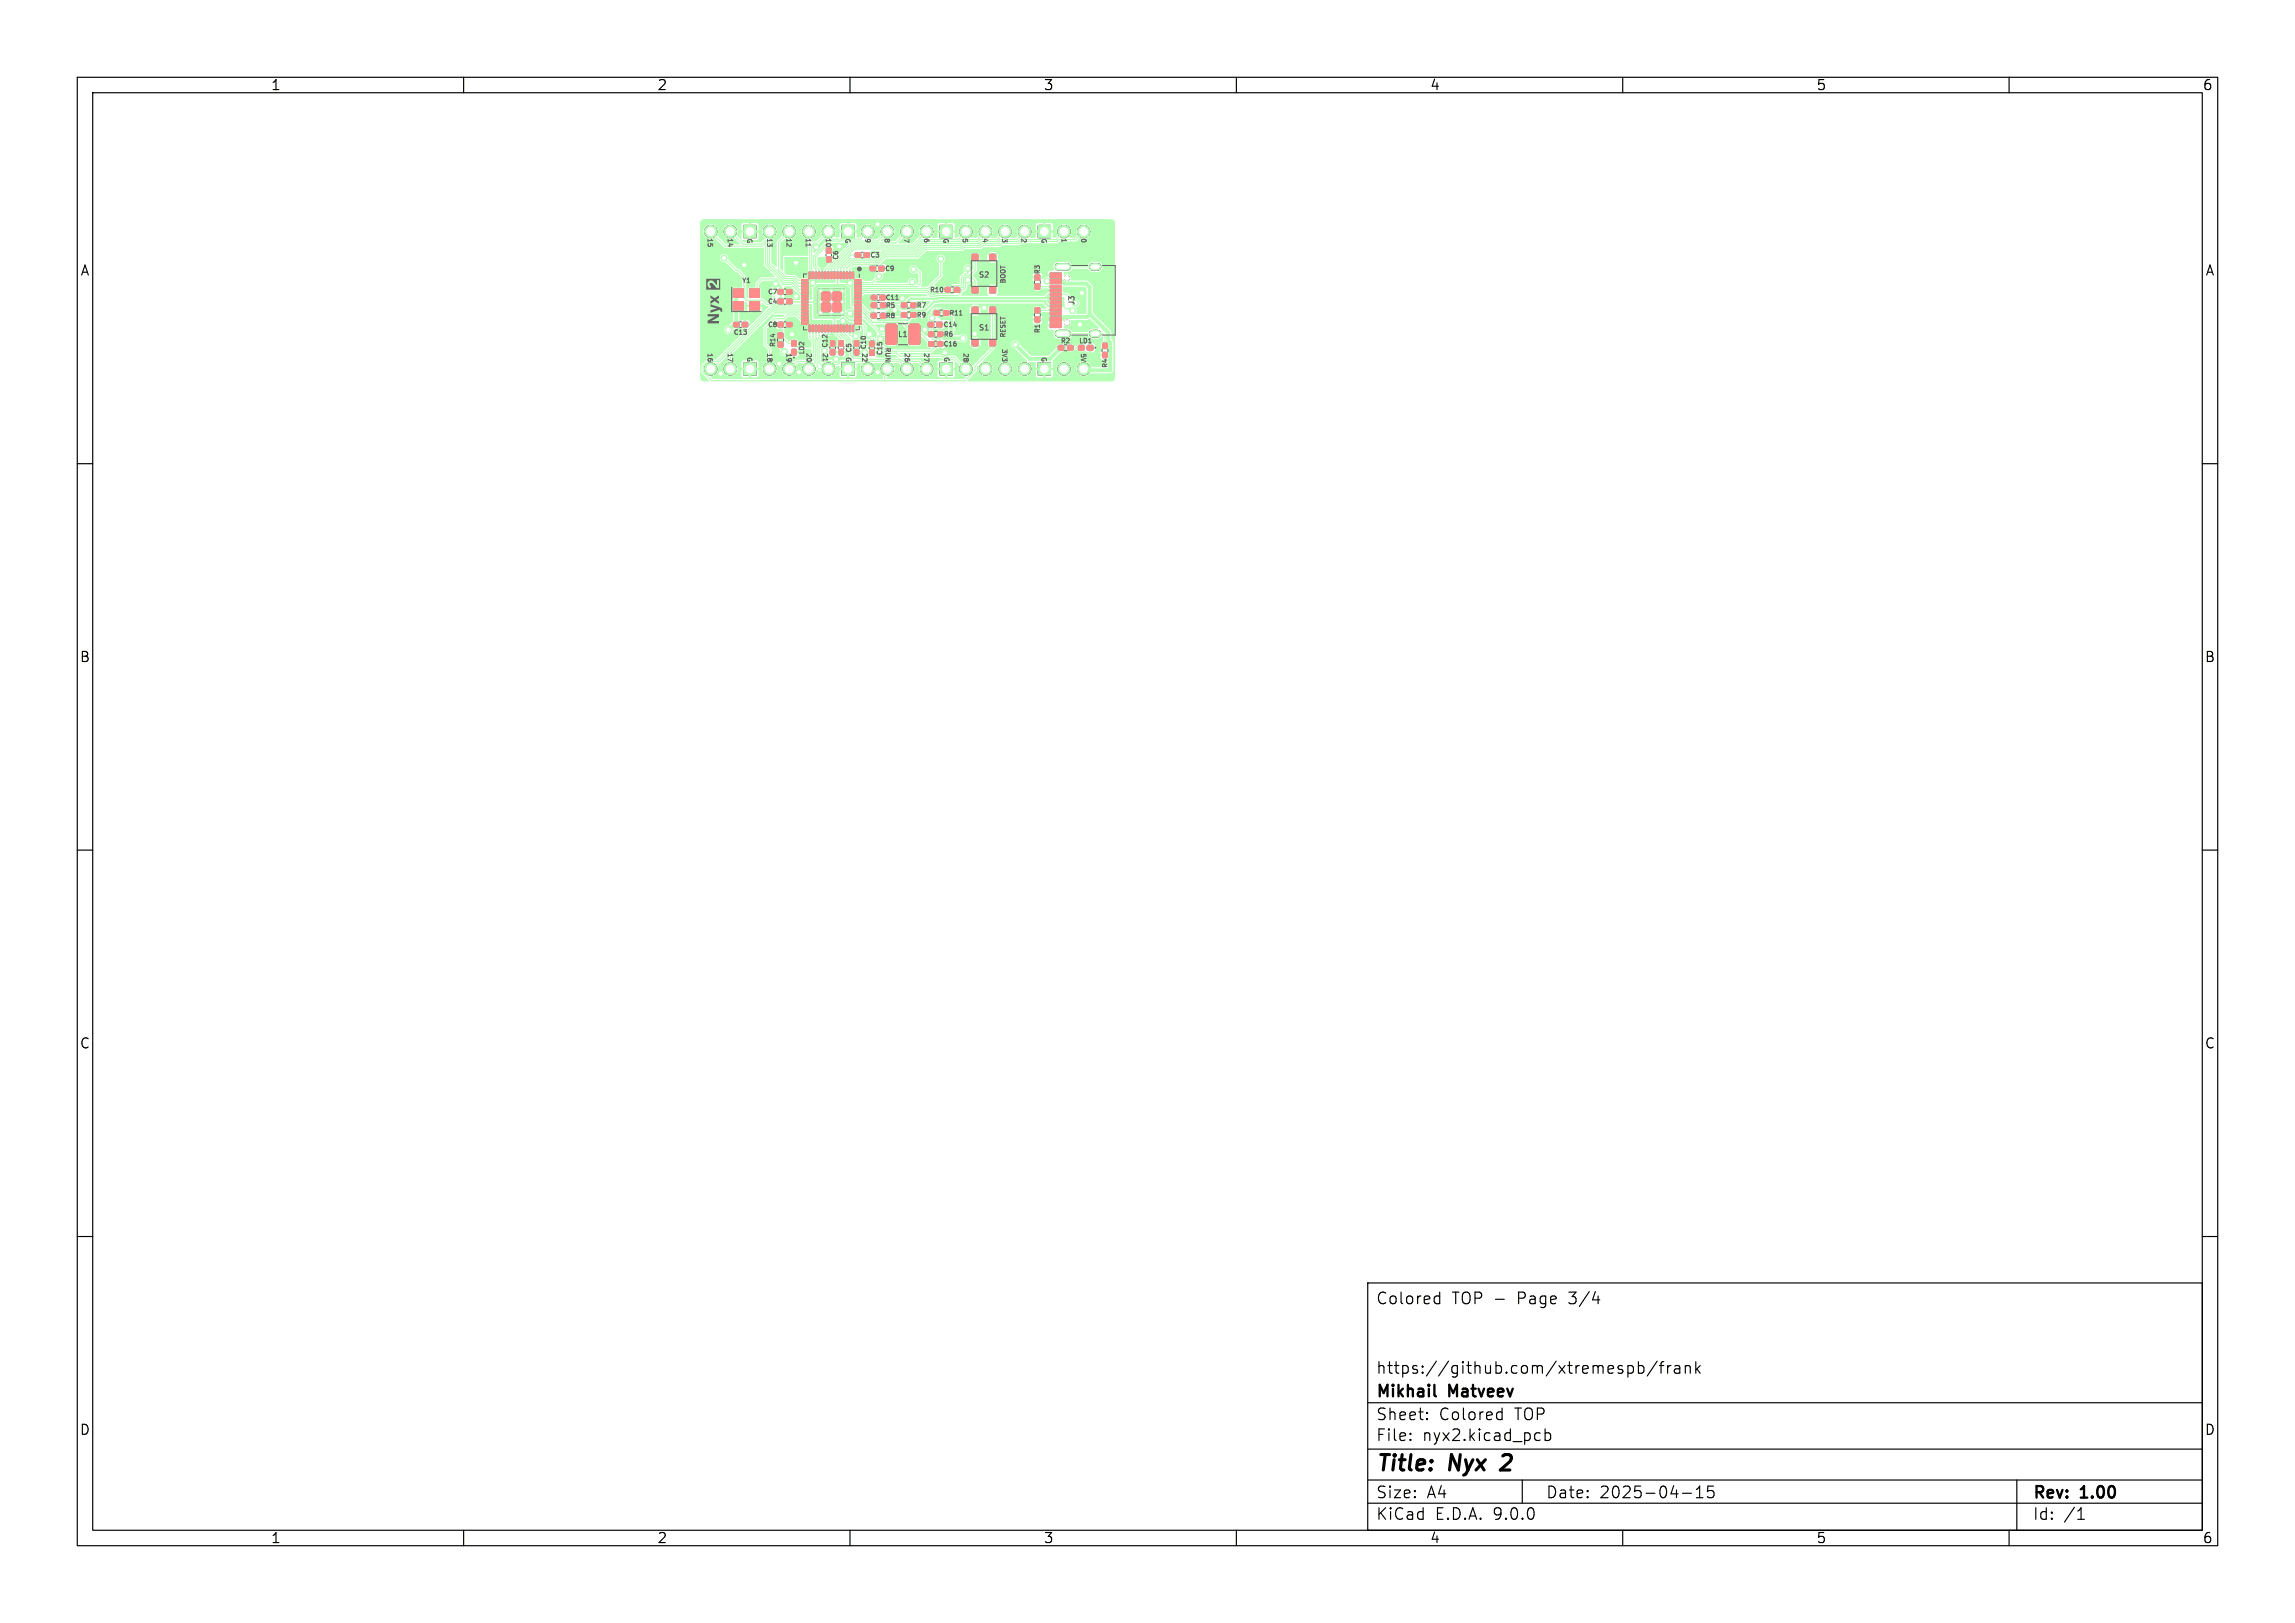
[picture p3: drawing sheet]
<svg xmlns="http://www.w3.org/2000/svg" width="297mm" height="210mm" viewBox="0 0 297 210" stroke-linecap="round" stroke-linejoin="round" font-family="sans-serif">
<defs><g id="words">
<g font-size="2.8">
<text x="178" y="190.9">Title:</text>
<text x="187.7" y="190.9">Nyx</text>
<text x="195.2" y="190.9">2</text>
</g>
<g font-size="2.1">
<text x="178" y="169">Colored</text>
<text x="187.9" y="169">TOP -</text>
<text x="196.5" y="169">Page</text>
<text x="203.3" y="169">3/4</text>
<text x="178" y="178">https://github.com/xtremespb/frank</text>
<text x="178" y="184">Sheet:</text>
<text x="178" y="181.2">Mikhail</text>
<text x="186.2" y="184">Colored</text>
<text x="187.6" y="181.2">Matveev</text>
<text x="196.1" y="184">TOP</text>
<text x="178" y="186.7">File:</text>
<text x="184.1" y="186.7">nyx2.kicad_pcb</text>
<text x="178" y="196.9">KiCad</text>
<text x="178" y="194.1">Size:</text>
<text x="184.7" y="194.1">A4</text>
<text x="185.7" y="196.9">E.D.A.</text>
<text x="193.3" y="196.9">9.0.0</text>
<text x="200" y="194.1">Date:</text>
<text x="207" y="194.1">2025-04-15</text>
<text x="263" y="194.3">Rev:</text>
<text x="263" y="196.9">Id:</text>
<text x="267.1" y="196.9">/1</text>
<text x="269.4" y="194.3">1.00</text>
</g>
<g font-size="1.8">
<text x="35" y="11.9">1</text>
<text x="85" y="11.9">2</text>
<text x="135" y="11.9">3</text>
<text x="185" y="11.9">4</text>
<text x="235" y="11.9">5</text>
<text x="285" y="11.9">6</text>
<text x="10.3" y="35.9">A</text>
<text x="285.4" y="35.9">A</text>
<text x="10.3" y="85.9">B</text>
<text x="285.3" y="85.9">B</text>
<text x="10.3" y="135.9">C</text>
<text x="285.3" y="135.9">C</text>
<text x="10.3" y="185.9">D</text>
<text x="285.3" y="185.9">D</text>
<text x="35" y="199.9">1</text>
<text x="85" y="199.9">2</text>
<text x="135" y="199.9">3</text>
<text x="185" y="199.9">4</text>
<text x="235" y="199.9">5</text>
<text x="285" y="199.9">6</text>
</g>
<g font-size="1" fill="#626262">
<text x="126.6" y="36.1">S2</text>
<text x="139.2" y="39.6" transform="rotate(-90 139.2 39.6)">J3</text>
<text x="116.1" y="43.8">L1</text>
<text x="126.6" y="42.9">S1</text>
</g>
<g font-size=".8" fill="#626262">
<text x="91.5" y="30.8" transform="rotate(90 91.5 30.8)">15</text>
<text x="94.1" y="30.8" transform="rotate(90 94.1 30.8)">14</text>
<text x="96.5" y="30.8" transform="rotate(90 96.5 30.8)">G</text>
<text x="99.2" y="30.8" transform="rotate(90 99.2 30.8)">13</text>
<text x="101.7" y="30.8" transform="rotate(90 101.7 30.8)">12</text>
<text x="104.2" y="30.8" transform="rotate(90 104.2 30.8)">11</text>
<text x="106.8" y="30.8" transform="rotate(90 106.8 30.8)">10</text>
<text x="108.6" y="33.6" transform="rotate(-90 108.6 33.6)">C6</text>
<text x="109.2" y="30.8" transform="rotate(90 109.2 30.8)">G</text>
<text x="111.9" y="30.8" transform="rotate(90 111.9 30.8)">9</text>
<text x="112.6" y="33.4">C3</text>
<text x="114.4" y="30.8" transform="rotate(90 114.4 30.8)">8</text>
<text x="114.5" y="35.2">C9</text>
<text x="116.9" y="30.8" transform="rotate(90 116.9 30.8)">7</text>
<text x="119.5" y="30.8" transform="rotate(90 119.5 30.8)">6</text>
<text x="121.9" y="30.8" transform="rotate(90 121.9 30.8)">G</text>
<text x="124.5" y="30.8" transform="rotate(90 124.5 30.8)">5</text>
<text x="127.1" y="30.8" transform="rotate(90 127.1 30.8)">4</text>
<text x="129.6" y="30.8" transform="rotate(90 129.6 30.8)">3</text>
<text x="132.1" y="30.8" transform="rotate(90 132.1 30.8)">2</text>
<text x="134.6" y="30.8" transform="rotate(90 134.6 30.8)">G</text>
<text x="134.7" y="35.5" transform="rotate(-90 134.7 35.5)">R3</text>
<text x="137.3" y="30.8" transform="rotate(90 137.3 30.8)">1</text>
<text x="139.8" y="30.8" transform="rotate(90 139.8 30.8)">0</text>
<text x="96" y="36.7">Y1</text>
<text x="99.4" y="39.4">C4</text>
<text x="99.4" y="38.2">C7</text>
<text x="114.6" y="38.9">C11</text>
<text x="114.6" y="41.3">R8</text>
<text x="114.6" y="39.9">R5</text>
<text x="118.6" y="39.9">R7</text>
<text x="118.6" y="41.2">R9</text>
<text x="120.3" y="37.9">R10</text>
<text x="122.8" y="40.9">R11</text>
<text x="130.2" y="36.7" transform="rotate(-90 130.2 36.7)">BOOT</text>
<text x="91.5" y="45.7" transform="rotate(90 91.5 45.7)">16</text>
<text x="94.1" y="45.7" transform="rotate(90 94.1 45.7)">17</text>
<text x="94.9" y="43.4">C13</text>
<text x="96.5" y="46.1" transform="rotate(90 96.5 46.1)">G</text>
<text x="99.2" y="45.7" transform="rotate(90 99.2 45.7)">18</text>
<text x="99.4" y="42.4">C8</text>
<text x="100.4" y="44.9" transform="rotate(-90 100.4 44.9)">R14</text>
<text x="101.7" y="45.7" transform="rotate(90 101.7 45.7)">19</text>
<text x="104.2" y="45.9" transform="rotate(-90 104.2 45.9)">LD2</text>
<text x="104.3" y="45.7" transform="rotate(90 104.3 45.7)">20</text>
<text x="106.4" y="45.7" transform="rotate(90 106.4 45.7)">21</text>
<text x="107.2" y="45" transform="rotate(-90 107.2 45)">C12</text>
<text x="109.3" y="46.1" transform="rotate(90 109.3 46.1)">G</text>
<text x="110.3" y="45.6" transform="rotate(-90 110.3 45.6)">C5</text>
<text x="111.5" y="45.7" transform="rotate(90 111.5 45.7)">22</text>
<text x="112.2" y="45.2" transform="rotate(-90 112.2 45.2)">C10</text>
<text x="114.3" y="46" transform="rotate(-90 114.3 46)">C15</text>
<text x="114.5" y="44.9" transform="rotate(90 114.5 44.9)">RUN</text>
<text x="117" y="45.7" transform="rotate(90 117 45.7)">26</text>
<text x="119.5" y="45.7" transform="rotate(90 119.5 45.7)">27</text>
<text x="122" y="46.1" transform="rotate(90 122 46.1)">G</text>
<text x="122.1" y="44.9">C16</text>
<text x="122.1" y="42.4">C14</text>
<text x="122.1" y="43.7">R6</text>
<text x="124.6" y="45.7" transform="rotate(90 124.6 45.7)">28</text>
<text x="129.5" y="45" transform="rotate(90 129.5 45)">3V3</text>
<text x="130.2" y="43.7" transform="rotate(-90 130.2 43.7)">RESET</text>
<text x="134.6" y="46.1" transform="rotate(90 134.6 46.1)">G</text>
<text x="134.7" y="43.1" transform="rotate(-90 134.7 43.1)">R1</text>
<text x="137.3" y="44.5">R2</text>
<text x="139.6" y="44.5">LD1</text>
<text x="139.7" y="45.6" transform="rotate(90 139.7 45.6)">5V</text>
<text x="143.4" y="47.6" transform="rotate(-90 143.4 47.6)">R4</text>
</g>
</g></defs>
<g fill="none" stroke="#000" stroke-width=".15">
<path d="M10 10h277v190h-277zM12 12h273v186h-273zM60 10v2M110 10v2M160 10v2M210 10v2M260 10v2M10 60h2M285 60h2M10 110h2M285 110h2M10 160h2"/>
<path d="M177 166h108v32h-108zM185.9 167.7l.4 .1M186.3 167.2v1.5M186.3 168.6l-.4 .1M206.1 168.2h.9M210.7 176.8l.4-.1 .3 .3v.4l-.2 .2-.1 .1-.4-.1M212 176.8l.5-.1 .2 .3v.4l-.1 .2-.1 .1-.5-.1M212 176.2v1.5M214.5 176.1l-1.3 2M214.7 176.7h.6M215.3 176.2l-.3 .1v.1v1.3M215.8 176.7v1"/>
<path d="M216.2 176.7a.38 .38 0 0 0-.4 .3M216.7 176.8l.2-.1 .4 .1 .1 .9M217.4 177.1h-.5a.29 .29 0 0 0-.2 .3 .29 .29 0 0 0 .2 .3l.5-.1M218.1 176.8a.37 .37 0 0 1 .6 .1v.8M218.1 176.7v1M219.5 176.2v1.5M219.6 177.1l.4 .6M220 176.7l-.5 .6M285 160h2M60 198v2M110 198v2M160 198v2"/>
<path d="M177 194.5h108M177 191.5h108M177 187.5h108M177 181.5h108M182.5 186.3h.1l-.1 .1M182.5 186.3v.1M182.5 185.5v.1M182.5 185.5h.1l-.1 .1M184.7 183.6v.1M184.7 183.6h-.1l.1 .1M184.7 182.8v.1M184.7 182.8h-.1l.1 .1"/>
<path d="M194 182.7l.4 .1M194.4 182.2v1.5M194.4 183.6l-.4 .1M197 191.5v3M198.9 185.4l.4 .1M199.3 186.3l-.4 .1M200 185.5l.4-.1 .3 .3v.4l-.2 .2-.1 .1-.4-.1M200 184.9v1.5M210 198v2M217.7 193.2h1.2M219.5 193.8h.9M219.5 192.7l.5-.4v1.5"/>
<path d="M221.7 192.3h-.7v.7l.2-.1h.5l.1 .3-.1 .5-.2 .1h-.3l-.2-.1M260 198v2M261 191.5v6.5M268.9 196.6h.8M269 195.5l.3-.4v1.5"/>
</g>
<path d="M195.4 189.1l-1.2 1.1h1.2" fill="none" stroke="#000" stroke-width=".4"/>
<path d="M185.6 180.5l.2 .2" fill="none" stroke="#000" stroke-width=".3"/>
<g fill="#000" stroke="#000" stroke-width=".13">
<path d="M94.9 37.4h1.3v1.1h-1.3zM96.3 29.2h1.6v1.6h-1.6zM97 37.4h1.3v1.1h-1.3zM100.7 38.7h.7v.6h-.7zM100.7 37.5h.7v.5h-.7zM101.8 38.7h.7v.6h-.7zM101.8 37.5h.7v.5h-.7zM103.7 36.2h.8l.1 .1-.8 .1zM103.7 36.6h.8l.1 .1-.8 .1zM103.7 37h.8l.1 .1-.8 .1zM103.7 37.4h.8l.1 .1-.8 .1zM103.7 37.8h.8l.1 .1-.8 .1z"/>
<path d="M103.7 38.2h.8l.1 .1-.8 .1zM103.7 38.6h.8l.1 .1-.8 .1zM103.7 39h.8l.1 .1-.8 .1zM103.7 39.4h.8l.1 .1-.8 .1zM103.7 39.8h.8l.1 .1-.8 .1zM104.7 35.2h.2l-.1 .9-.1-.1zM105.1 35.2h.2l-.1 .9-.1-.1zM105.5 35.2h.2l-.1 .9-.1-.1zM105.9 37.4h3.4v3.3h-3.4zM105.9 35.2h.2l-.1 .9-.1-.1zM106.3 35.2h.2l-.1 .9-.1-.1zM106.7 35.2h.2l-.1 .9-.1-.1z"/>
<path d="M107 33.2h.5v.7h-.5zM107 32.1h.5v.7h-.5zM107.1 35.2h.2l-.1 .9-.1-.1zM107.5 35.2h.2l-.1 .9-.1-.1zM107.9 35.2h.2l-.1 .9-.1-.1zM108.3 35.2h.2l-.1 .9-.1-.1zM108.7 35.2h.2l-.1 .9-.1-.1zM109 29.2h1.6v1.6h-1.6zM109.1 35.2h.2l-.1 .9-.1-.1zM109.5 35.2h.2l-.1 .9-.1-.1zM109.9 35.2h.2l-.1 .9-.1-.1zM110.3 35.2h.2l-.1 .9-.1-.1z"/>
<path d="M110.7 32.7h.7v.6h-.7zM110.6 39.8h.8l.1 .1-.9 .1zM110.6 39.4h.8l.1 .1-.9 .1zM110.6 39h.8l.1 .1-.9 .1zM110.6 38.6h.8l.1 .1-.9 .1zM110.6 38.2h.8l.1 .1-.9 .1zM110.6 37.8h.8l.1 .1-.9 .1zM110.6 37.4h.8l.1 .1-.9 .1zM110.6 37h.8l.1 .1-.9 .1zM110.6 36.6h.8l.1 .1-.9 .1zM110.6 36.2h.8l.1 .1-.9 .1zM111.8 32.7h.7v.6h-.7z"/>
<path d="M112.6 34.5h.7v.5h-.7zM112.8 38.2h.6v.6h-.6zM112.8 39.2h.6v.6h-.6zM113.7 34.5h.7v.5h-.7zM113.9 38.2h.7v.6h-.7zM114 39.2h.6v.6h-.6zM116.7 39.2h.6v.6h-.6zM117.9 39.2h.6v.6h-.6zM121.7 29.2h1.6v1.6h-1.6zM122.3 37.2h.7v.6h-.7zM123.5 37.2h.7v.6h-.7zM125.8 32.9h.8v.8h-.8z"/>
<path d="M125.8 37.1h.8v.8h-.8zM125.8 39.8h.8v.7h-.8zM128.1 32.9h.7v.8h-.7zM128.1 37.1h.7v.8h-.7zM128.1 39.8h.7v.7h-.7zM134.4 29.2h1.6v1.6h-1.6zM134 35.6h.5v.6h-.5zM134 36.8h.5v.6h-.5zM135.9 39.5h1.5v.3h-1.5zM135.9 39h1.5v.3h-1.5zM135.9 38.5h1.5v.3h-1.5zM135.9 38h1.5v.3h-1.5z"/>
<path d="M135.9 37.5h1.5v.3h-1.5zM135.9 37h1.5v.3h-1.5zM135.9 36.1h1.5v.6h-1.5zM135.9 35.3h1.5v.6h-1.5zM94.9 39h1.3v1.1h-1.3zM95 41.7h.6v.6h-.6zM96.1 41.7h.6v.6h-.6zM96.3 46.9h1.6v1.6h-1.6zM97 39h1.3v1.1h-1.3zM100.7 43.1h.6v.6h-.6zM100.7 44.3h.6v.6h-.6zM100.7 41.7h.7v.6h-.7z"/>
<path d="M101.8 41.7h.7v.6h-.7zM102.5 45.2h.5v.7h-.5zM102.5 44.1h.5v.7h-.5zM103.7 40.2h.8l.1 .1-.8 .1zM103.7 40.6h.8l.1 .1-.8 .1zM103.7 41h.8l.1 .1-.8 .1zM103.7 41.4h.8l.1 .1-.8 .1zM103.7 41.8h.8l.1 .1-.8 .1zM104.7 42.1h.2l-.1 .8h-.1zM105.1 42.1h.2l-.1 .8h-.1zM105.5 42.1h.2l-.1 .8h-.1zM105.9 42.1h.2l-.1 .8h-.1z"/>
<path d="M106.3 42.1h.2l-.1 .8h-.1zM106.7 42.1h.2l-.1 .8h-.1zM107.1 42.1h.2l-.1 .8h-.1zM107.5 42.1h.2l-.1 .8h-.1zM107.5 44.1h.5v.7h-.5zM107.5 45.2h.5v.7h-.5zM107.9 42.1h.2l-.1 .8h-.1zM108.3 42.1h.2l-.1 .8h-.1zM108.7 42.1h.2l-.1 .8h-.1zM109 46.9h1.6v1.6h-1.6zM108.6 44.1h.5v.7h-.5zM108.6 45.2h.5v.7h-.5z"/>
<path d="M109.1 42.1h.2l-.1 .8h-.1zM109.5 42.1h.2l-.1 .8h-.1zM109.9 42.1h.2l-.1 .8h-.1zM110.3 42.1h.2l-.1 .8h-.1zM110.6 44.1h.5v.7h-.5zM110.6 45.2h.5v.7h-.5zM110.6 41.8h.8l.1 .1-.9 .1zM110.6 41.4h.8l.1 .1-.9 .1zM110.6 41h.8l.1 .1-.9 .1zM110.6 40.6h.8l.1 .1-.9 .1zM110.6 40.2h.8l.1 .1-.9 .1zM112.6 44.2h.5v.6h-.5z"/>
<path d="M112.6 45.3h.5v.7h-.5zM112.8 40.6h.6v.5h-.6zM114 40.6h.6v.5h-.6zM114.7 42l1.1-.1 .3 .2v2.2l-.2 .3h-1l-.2-.2-.1-2.2zM116.7 40.5h.6v.5h-.6zM117.9 40.5h.6v.5h-.6zM117.7 42l1.1-.1 .2 .2v2.2l-.1 .3h-1l-.3-.2v-2.2zM120.1 41.7h.7v.6h-.7zM120.2 44.2h.7v.6h-.7zM120.2 43h.6v.5h-.6zM121.3 41.7h.6v.6h-.6zM121.3 44.2h.7v.6h-.7z"/>
<path d="M120.9 40.2h.7v.6h-.7zM121.7 46.9h1.6v1.6h-1.6zM121.4 43h.6v.5h-.6zM122.1 40.2h.7v.6h-.7zM125.8 44h.8v.7h-.8zM128.1 44h.7v.7h-.7zM134 41h.5v.7h-.5zM134 39.8h.5v.7h-.5zM134.4 46.9h1.6v1.6h-1.6zM135.9 41.8h1.5v.6h-1.5zM135.9 41h1.5v.6h-1.5zM135.9 40.5h1.5v.3h-1.5z"/>
<path d="M135.9 40h1.5v.3h-1.5zM137 44.7h.6v.6h-.6zM138.2 44.7h.6v.6h-.6zM139.6 44.7h.7v.6h-.7zM140.7 44.7h.7v.6h-.7zM142.7 44.4h.6v.7h-.6zM142.7 45.6h.6v.7h-.6z"/>
<circle cx="92" cy="30" r=".8"/>
<circle cx="94.5" cy="30" r=".8"/>
<circle cx="99.6" cy="30" r=".8"/>
<circle cx="102.1" cy="30" r=".8"/>
<circle cx="104.7" cy="30" r=".8"/>
<circle cx="107.2" cy="30" r=".8"/>
<circle cx="112.3" cy="30" r=".8"/>
<circle cx="114.8" cy="30" r=".8"/>
<circle cx="117.4" cy="30" r=".8"/>
<circle cx="119.9" cy="30" r=".8"/>
<circle cx="125" cy="30" r=".8"/>
<circle cx="127.5" cy="30" r=".8"/>
<circle cx="130.1" cy="30" r=".8"/>
<circle cx="132.6" cy="30" r=".8"/>
<circle cx="137.7" cy="30" r=".8"/>
<circle cx="138.1" cy="36" r=".32"/>
<circle cx="140.2" cy="30" r=".8"/>
<circle cx="92" cy="47.7" r=".8"/>
<circle cx="94.5" cy="47.7" r=".8"/>
<circle cx="99.6" cy="47.7" r=".8"/>
<circle cx="102.1" cy="47.7" r=".8"/>
<circle cx="104.7" cy="47.7" r=".8"/>
<circle cx="107.2" cy="47.7" r=".8"/>
<circle cx="112.3" cy="47.7" r=".8"/>
<circle cx="114.8" cy="47.7" r=".8"/>
<circle cx="117.4" cy="47.7" r=".8"/>
<circle cx="119.9" cy="47.7" r=".8"/>
<circle cx="125" cy="47.7" r=".8"/>
<circle cx="127.5" cy="47.7" r=".8"/>
<circle cx="130.1" cy="47.7" r=".8"/>
<circle cx="132.6" cy="47.7" r=".8"/>
<circle cx="137.7" cy="47.7" r=".8"/>
<circle cx="138.1" cy="41.7" r=".32"/>
<circle cx="140.2" cy="47.7" r=".8"/>
</g>
<path d="M137 34.5h1.1M141.4 34.5h.6M137 43.2h1.1M141.4 43.2h.6" fill="none" stroke="#000" stroke-width="1"/>
<g fill="#b3ffb3" stroke="#b3ffb3" stroke-width=".13">
<path d="M128.1 32.9h.7v.8h-.7z"/>
<path d="M128.1 37.1h.7v.8h-.7z"/>
<path d="M125.8 32.9h.8v.8h-.8z"/>
<path d="M125.8 37.1h.8v.8h-.8z"/>
<path d="M101.8 38.7h.7v.6h-.7z"/>
<path d="M100.7 38.7h.7v.6h-.7z"/>
<path d="M140.7 44.7h.7v.6h-.7z"/>
<path d="M139.6 44.7h.7v.6h-.7z"/>
<path d="M116.7 39.2h.6v.6h-.6z"/>
<path d="M117.9 39.2h.6v.6h-.6z"/>
<path d="M138.2 44.7h.6v.6h-.6z"/>
<path d="M137 44.7h.6v.6h-.6z"/>
<path d="M101.8 37.5h.7v.5h-.7z"/>
<path d="M100.7 37.5h.7v.5h-.7z"/>
<path d="M112.6 44.2h.5v.6h-.5z"/>
<path d="M112.6 45.3h.5v.7h-.5z"/>
<path d="M128.1 39.8h.7v.7h-.7z"/>
<path d="M128.1 44h.7v.7h-.7z"/>
<path d="M125.8 39.8h.8v.7h-.8z"/>
<path d="M125.8 44h.8v.7h-.8z"/>
<path d="M108.6 44.1h.5v.7h-.5z"/>
<path d="M108.6 45.2h.5v.7h-.5z"/>
<path d="M121.4 43h.6v.5h-.6z"/>
<path d="M120.2 43h.6v.5h-.6z"/>
<path d="M101.8 41.7h.7v.6h-.7z"/>
<path d="M100.7 41.7h.7v.6h-.7z"/>
<path d="M134.4 29.2h1.6v1.6h-1.6z"/>
<path d="M121.7 29.2h1.6v1.6h-1.6z"/>
<path d="M109 29.2h1.6v1.6h-1.6z"/>
<path d="M96.3 29.2h1.6v1.6h-1.6z"/>
<path d="M135.9 41.8h1.5v.6h-1.5z"/>
<path d="M135.9 41h1.5v.6h-1.5z"/>
<path d="M135.9 40.5h1.5v.3h-1.5z"/>
<path d="M135.9 40h1.5v.3h-1.5z"/>
<path d="M135.9 39.5h1.5v.3h-1.5z"/>
<path d="M135.9 39h1.5v.3h-1.5z"/>
<path d="M135.9 38.5h1.5v.3h-1.5z"/>
<path d="M135.9 38h1.5v.3h-1.5z"/>
<path d="M135.9 37.5h1.5v.3h-1.5z"/>
<path d="M135.9 37h1.5v.3h-1.5z"/>
<path d="M135.9 36.1h1.5v.6h-1.5z"/>
<path d="M135.9 35.3h1.5v.6h-1.5z"/>
<path d="M116.7 40.5h.6v.5h-.6z"/>
<path d="M117.9 40.5h.6v.5h-.6z"/>
<path d="M114 39.2h.6v.6h-.6z"/>
<path d="M112.8 39.2h.6v.6h-.6z"/>
<path d="M107.5 44.1h.5v.7h-.5z"/>
<path d="M107.5 45.2h.5v.7h-.5z"/>
<path d="M110.6 44.1h.5v.7h-.5z"/>
<path d="M110.6 45.2h.5v.7h-.5z"/>
<path d="M100.7 43.1h.6v.6h-.6z"/>
<path d="M100.7 44.3h.6v.6h-.6z"/>
<path d="M112.6 34.5h.7v.5h-.7z"/>
<path d="M113.7 34.5h.7v.5h-.7z"/>
<path d="M110.7 32.7h.7v.6h-.7z"/>
<path d="M111.8 32.7h.7v.6h-.7z"/>
<path d="M114 40.6h.6v.5h-.6z"/>
<path d="M112.8 40.6h.6v.5h-.6z"/>
<path d="M95 41.7h.6v.6h-.6z"/>
<path d="M96.1 41.7h.6v.6h-.6z"/>
<path d="M107 33.2h.5v.7h-.5z"/>
<path d="M107 32.1h.5v.7h-.5z"/>
<path d="M122.3 37.2h.7v.6h-.7z"/>
<path d="M123.5 37.2h.7v.6h-.7z"/>
<path d="M110.3 35.2h.2l-.1 .9-.1-.1z"/>
<path d="M109.9 35.2h.2l-.1 .9-.1-.1z"/>
<path d="M109.5 35.2h.2l-.1 .9-.1-.1z"/>
<path d="M109.1 35.2h.2l-.1 .9-.1-.1z"/>
<path d="M108.7 35.2h.2l-.1 .9-.1-.1z"/>
<path d="M108.3 35.2h.2l-.1 .9-.1-.1z"/>
<path d="M107.9 35.2h.2l-.1 .9-.1-.1z"/>
<path d="M107.5 35.2h.2l-.1 .9-.1-.1z"/>
<path d="M107.1 35.2h.2l-.1 .9-.1-.1z"/>
<path d="M106.7 35.2h.2l-.1 .9-.1-.1z"/>
<path d="M106.3 35.2h.2l-.1 .9-.1-.1z"/>
<path d="M105.9 35.2h.2l-.1 .9-.1-.1z"/>
<path d="M105.5 35.2h.2l-.1 .9-.1-.1z"/>
<path d="M105.1 35.2h.2l-.1 .9-.1-.1z"/>
<path d="M104.7 35.2h.2l-.1 .9-.1-.1z"/>
<path d="M103.7 36.2h.8l.1 .1-.8 .1z"/>
<path d="M103.7 36.6h.8l.1 .1-.8 .1z"/>
<path d="M103.7 37h.8l.1 .1-.8 .1z"/>
<path d="M103.7 37.4h.8l.1 .1-.8 .1z"/>
<path d="M103.7 37.8h.8l.1 .1-.8 .1z"/>
<path d="M103.7 38.2h.8l.1 .1-.8 .1z"/>
<path d="M103.7 38.6h.8l.1 .1-.8 .1z"/>
<path d="M103.7 39h.8l.1 .1-.8 .1z"/>
<path d="M103.7 39.4h.8l.1 .1-.8 .1z"/>
<path d="M103.7 39.8h.8l.1 .1-.8 .1z"/>
<path d="M103.7 40.2h.8l.1 .1-.8 .1z"/>
<path d="M103.7 40.6h.8l.1 .1-.8 .1z"/>
<path d="M103.7 41h.8l.1 .1-.8 .1z"/>
<path d="M103.7 41.4h.8l.1 .1-.8 .1z"/>
<path d="M103.7 41.8h.8l.1 .1-.8 .1z"/>
<path d="M104.7 42.1h.2l-.1 .8h-.1z"/>
<path d="M105.1 42.1h.2l-.1 .8h-.1z"/>
<path d="M105.5 42.1h.2l-.1 .8h-.1z"/>
<path d="M105.9 42.1h.2l-.1 .8h-.1z"/>
<path d="M106.3 42.1h.2l-.1 .8h-.1z"/>
<path d="M106.7 42.1h.2l-.1 .8h-.1z"/>
<path d="M107.1 42.1h.2l-.1 .8h-.1z"/>
<path d="M107.5 42.1h.2l-.1 .8h-.1z"/>
<path d="M107.9 42.1h.2l-.1 .8h-.1z"/>
<path d="M108.3 42.1h.2l-.1 .8h-.1z"/>
<path d="M108.7 42.1h.2l-.1 .8h-.1z"/>
<path d="M109.1 42.1h.2l-.1 .8h-.1z"/>
<path d="M109.5 42.1h.2l-.1 .8h-.1z"/>
<path d="M109.9 42.1h.2l-.1 .8h-.1z"/>
<path d="M110.3 42.1h.2l-.1 .8h-.1z"/>
<path d="M110.6 41.8h.8l.1 .1-.9 .1z"/>
<path d="M110.6 41.4h.8l.1 .1-.9 .1z"/>
<path d="M110.6 41h.8l.1 .1-.9 .1z"/>
<path d="M110.6 40.6h.8l.1 .1-.9 .1z"/>
<path d="M110.6 40.2h.8l.1 .1-.9 .1z"/>
<path d="M110.6 39.8h.8l.1 .1-.9 .1z"/>
<path d="M110.6 39.4h.8l.1 .1-.9 .1z"/>
<path d="M110.6 39h.8l.1 .1-.9 .1z"/>
<path d="M110.6 38.6h.8l.1 .1-.9 .1z"/>
<path d="M110.6 38.2h.8l.1 .1-.9 .1z"/>
<path d="M110.6 37.8h.8l.1 .1-.9 .1z"/>
<path d="M110.6 37.4h.8l.1 .1-.9 .1z"/>
<path d="M110.6 37h.8l.1 .1-.9 .1z"/>
<path d="M110.6 36.6h.8l.1 .1-.9 .1z"/>
<path d="M110.6 36.2h.8l.1 .1-.9 .1z"/>
<path d="M105.9 37.4h3.4v3.3h-3.4z"/>
<path d="M94.9 39h1.3v1.1h-1.3z"/>
<path d="M97 39h1.3v1.1h-1.3z"/>
<path d="M97 37.4h1.3v1.1h-1.3z"/>
<path d="M94.9 37.4h1.3v1.1h-1.3z"/>
<path d="M134 35.6h.5v.6h-.5z"/>
<path d="M134 36.8h.5v.6h-.5z"/>
<path d="M120.2 44.2h.7v.6h-.7z"/>
<path d="M121.3 44.2h.7v.6h-.7z"/>
<path d="M117.7 42l1.1-.1 .2 .2v2.2l-.1 .3h-1l-.3-.2v-2.2z"/>
<path d="M114.7 42l1.1-.1 .3 .2v2.2l-.2 .3h-1l-.2-.2-.1-2.2z"/>
<path d="M122.1 40.2h.7v.6h-.7z"/>
<path d="M120.9 40.2h.7v.6h-.7z"/>
<path d="M112.8 38.2h.6v.6h-.6z"/>
<path d="M113.9 38.2h.7v.6h-.7z"/>
<path d="M96.3 46.9h1.6v1.6h-1.6z"/>
<path d="M109 46.9h1.6v1.6h-1.6z"/>
<path d="M121.7 46.9h1.6v1.6h-1.6z"/>
<path d="M134.4 46.9h1.6v1.6h-1.6z"/>
<path d="M134 41h.5v.7h-.5z"/>
<path d="M134 39.8h.5v.7h-.5z"/>
<path d="M102.5 45.2h.5v.7h-.5z"/>
<path d="M102.5 44.1h.5v.7h-.5z"/>
<path d="M120.1 41.7h.7v.6h-.7z"/>
<path d="M121.3 41.7h.6v.6h-.6z"/>
<path d="M142.7 44.4h.6v.7h-.6z"/>
<path d="M142.7 45.6h.6v.7h-.6z"/>
<circle cx="140.2" cy="30" r=".8"/>
<circle cx="137.7" cy="30" r=".8"/>
<circle cx="132.6" cy="30" r=".8"/>
<circle cx="130.1" cy="30" r=".8"/>
<circle cx="127.5" cy="30" r=".8"/>
<circle cx="125" cy="30" r=".8"/>
<circle cx="119.9" cy="30" r=".8"/>
<circle cx="117.4" cy="30" r=".8"/>
<circle cx="114.8" cy="30" r=".8"/>
<circle cx="112.3" cy="30" r=".8"/>
<circle cx="107.2" cy="30" r=".8"/>
<circle cx="104.7" cy="30" r=".8"/>
<circle cx="102.1" cy="30" r=".8"/>
<circle cx="99.6" cy="30" r=".8"/>
<circle cx="94.5" cy="30" r=".8"/>
<circle cx="92" cy="30" r=".8"/>
<circle cx="109" cy="37.7" r=".3"/>
<circle cx="107.6" cy="37.7" r=".3"/>
<circle cx="106.2" cy="37.7" r=".3"/>
<circle cx="109" cy="39.1" r=".3"/>
<circle cx="107.6" cy="39.1" r=".3"/>
<circle cx="106.2" cy="39.1" r=".3"/>
<circle cx="109" cy="40.4" r=".3"/>
<circle cx="107.6" cy="40.4" r=".3"/>
<circle cx="106.2" cy="40.4" r=".3"/>
<circle cx="92" cy="47.7" r=".8"/>
<circle cx="94.5" cy="47.7" r=".8"/>
<circle cx="99.6" cy="47.7" r=".8"/>
<circle cx="102.1" cy="47.7" r=".8"/>
<circle cx="104.7" cy="47.7" r=".8"/>
<circle cx="107.2" cy="47.7" r=".8"/>
<circle cx="112.3" cy="47.7" r=".8"/>
<circle cx="114.8" cy="47.7" r=".8"/>
<circle cx="117.4" cy="47.7" r=".8"/>
<circle cx="119.9" cy="47.7" r=".8"/>
<circle cx="125" cy="47.7" r=".8"/>
<circle cx="127.5" cy="47.7" r=".8"/>
<circle cx="130.1" cy="47.7" r=".8"/>
<circle cx="132.6" cy="47.7" r=".8"/>
<circle cx="137.7" cy="47.7" r=".8"/>
<circle cx="140.2" cy="47.7" r=".8"/>
<circle cx="135.5" cy="36.4" r=".4"/>
<circle cx="115.8" cy="40.1" r=".4"/>
<circle cx="100.8" cy="47.1" r=".4"/>
<circle cx="96.3" cy="34.3" r=".4"/>
<circle cx="108.2" cy="46.5" r=".4"/>
<circle cx="113.9" cy="43.8" r=".4"/>
<circle cx="114.1" cy="42.6" r=".4"/>
<circle cx="126.1" cy="43.2" r=".4"/>
<circle cx="108.6" cy="31.9" r=".4"/>
<circle cx="119.7" cy="42.6" r=".4"/>
<circle cx="113.6" cy="48.2" r=".4"/>
<circle cx="113" cy="32.9" r=".4"/>
<circle cx="93.3" cy="48.3" r=".4"/>
<circle cx="103.4" cy="48.2" r=".4"/>
<circle cx="127.4" cy="39.8" r=".4"/>
<circle cx="119.4" cy="39.3" r=".4"/>
<circle cx="122.3" cy="45.6" r=".4"/>
<circle cx="111.9" cy="45.6" r=".4"/>
<circle cx="140" cy="37.9" r=".4"/>
<circle cx="105.6" cy="32" r=".4"/>
<circle cx="116.8" cy="38.6" r=".4"/>
<circle cx="139.7" cy="42" r=".4"/>
<circle cx="100.4" cy="36.7" r=".4"/>
<circle cx="113.6" cy="29" r=".4"/>
<circle cx="105.2" cy="36.6" r=".4"/>
<circle cx="102.5" cy="43.3" r=".4"/>
<circle cx="124.6" cy="43.8" r=".4"/>
<circle cx="103" cy="34" r=".4"/>
<circle cx="110" cy="40.6" r=".4"/>
<circle cx="110" cy="36.6" r=".4"/>
<circle cx="111.2" cy="42.6" r=".4"/>
<circle cx="112.5" cy="43.3" r=".4"/>
<circle cx="103" cy="38.4" r=".4"/>
<circle cx="109.1" cy="41.5" r=".4"/>
<circle cx="131.4" cy="44.6" r=".4"/>
<circle cx="94.3" cy="42.7" r=".4"/>
<circle cx="113.8" cy="35.7" r=".4"/>
<circle cx="125.2" cy="36.3" r=".4"/>
<circle cx="118.1" cy="36.5" r=".4"/>
<circle cx="118.2" cy="34.9" r=".4"/>
<circle cx="121.8" cy="33.5" r=".4"/>
<circle cx="125.2" cy="34.8" r=".4"/>
<circle cx="138.8" cy="40.2" r=".4"/>
<circle cx="120.6" cy="41.2" r=".4"/>
<circle cx="93.7" cy="33.4" r=".4"/>
<circle cx="100.2" cy="37.6" r=".4"/>
<circle cx="110.8" cy="43.5" r=".4"/>
<circle cx="101.5" cy="45.5" r=".4"/>
<circle cx="106.7" cy="45.4" r=".4"/>
</g>
<path d="M137 34.5h1.1M141.4 34.5h.6M137 43.2h1.1M141.4 43.2h.6" fill="none" stroke="#b3ffb3" stroke-width="1"/>
<path d="M95.3 38.2v3.8l-.2 .2h-.3l-.5 .5M135.5 36.4h1.1M136.6 36.4h.9l.3 .3h2.8l.4 .5v3.4M121.2 40.5l.7 .7h1.2v1.7M122.7 43.3h-1l.5 .5h2.4M131.4 44.6l1.8 1.8h2.7l1.4-1.4M141 40.6l2.4 2.4v1.1l.3 .2v3.6h-3.3M141 40.6l-.3 .4h-2.9l-.3 .3h-.9" fill="none" stroke="#b3ffb3" stroke-width=".5"/>
<path d="M102.2 39.1h3.2M108.4 35.6v1.3M109.8 39.5l.8 .8h.9l1.5 1.4h3.8l1.5 1.6M109.8 39.5h.1M113.1 39.5l.5 .5h1M114.3 39.5l.3-.3h2.1l.3 .3M118.2 39.5h-.3l-.5 .5h-.8l-.4-.5h-1.1M108 41v1.5M109 40.4l1 1.1h1M114.4 41.7h.1M117 40.8l-.4 .3h-2.2l-.1-.1M118.2 40.8l-.7 .6h-3.8l-.6-.6" fill="none" stroke="#b3ffb3" stroke-width=".2"/>
<g fill="none" stroke="#b3ffb3" stroke-width=".15">
<path d="M92 30l1.9 1.8h4.8l.4-.4v2.9l2.3 2.3h1.1l.9 .9h.8M93.7 33.4l1.6 1.6h.2l.7 .8 .2 2.8 .2 .2h2.1l.5 .6M94.5 30l1.6 1.6h2.5l.4-.4M98 38.3v-1.6l.6-.6h2l.7 .7h1.1l1.1 1.1 .3 .4M99.3 31.3v2.9l2.2 2.1h1.1l.8 .8h.8M99.6 30v4.1l2 2h1.1l.6 .6h.9M99.9 39.6l-7.2 7.2h-1.1l-.6 .5v.8l1.1 1.2h32.7l1.4-1.4v-.5l2.3-2.3v-5M100 39.9h.1M100 39.9l-7.9 7.8M100 39.9l.4 .3h3l.4 .5M100.1 39.6l.4 .4h3l.3 .3M100.2 38.4v.6"/>
<path d="M100.2 39.4l.4 .3h3.1l.1 .2M100.7 39.5h3.4M102.1 30l-1.3 1.3v3.6l.9 .9h1.1l.5 .5h.9M104.8 30.1v5.5M105.3 33.7h.1M106.9 30.3l-1.1 1.1h-.4l-.4 .4v3.3l.2 .2M107.2 35.2h.1M107.6 35.2h.1M108 35.2h.1M108.4 35.2h.1M108.8 35.2h.1M109.2 35.1h.1"/>
<path d="M109.6 35.1h.1M110 35.1h.1M111 33h-.9l-1.7 1.7v.9M111 39.5h.4l1.1 1h.1l.1-.1h.4v-.9M111 39.9h.5l1.3 1.3 .3-.4M111.4 37.9l.3-.3h8.3l.5 .5M112.3 30l-1 .9h-3.8l-2.2 2.2v1.4l.3 .3v.8M113.7 35.8l-.8 .8h-1.2l-.3-.3M114.8 30l-1.2 1.2h-6l-2 2v1.2l.4 .5v.7M117.4 30l-1.5 1.4h-5.6l-3.5 3.5v.4M118.1 36.5l-.4 .3h-6.1l-.2-.1M118.2 34.9h.4l.5 .4v1.4l-.4 .4h-7.7"/>
<path d="M119.9 30l-1.7 1.7h-7.9l-3.1 3.2v.7M121.7 33.5v2.2l-1.6 1.6h-8.6l-.1 .2M122.7 37.5l-.3 .2h-1.4M124.4 36.6h.1M124.7 36.5h.1M125 30l-1 1h-4.8l-.9 1h-7.9l-2.8 2.8v.8M125.2 36.3h-.1l-.2 .1v.8l-.2 .3h-.3v.3l-.5 .4-3.5 .1-.5-.5h-8.1l-.4 .5M125.2 34.8v.6h-.3l-.5 .5v1.1h-.9l-.2 .1v.6l-.3 .3h-1.9M125.5 35.7h-.5l-.3 .3v1.1l-.1 .1h-1l.2 .3M125.5 35.7l.7 .7v1.1M126.2 33.3v1.6l-.7 .8M127.5 30l-1 1h-2.2l-.2 .3h-4.8l-.9 .9h-7.9l-2.5 2.6v.8"/>
<path d="M130.1 30l-1.1 1h-2.1l-.3 .2h-2.2l-.2 .3h-4.8l-.9 1h-4.2l-1.1 1h-3.2l-1.2 1.2v.9M131.9 31.5h-2.3l-.2 .3h-2.2l-.3 .2h-2.2l-.2 .3h-4.7l-1 .9h-4.3l-1 1.1h-3.1l-.4 .3v1M132.6 30l-1 1h-2.2l-.3 .3h-2.1l-.3 .2h-2.2l-.2 .3h-4.8l-.9 .9h-4.2l-1.1 1.1h-3.2l-.9 .8v1M134.3 37.1h2.3M135.7 37.1h.1M135.8 38.1h2.3l1.1 1.1M136.5 31.3h.1M137.5 34.5h4.2M137.6 39.6l.4 .4h.6l.2 .2M137.7 30l-1 1h-4.7l-.3 .3h-2.2l-.3 .2h-2.1l-.3 .2h-2.2l-.2 .3h-4.8l-.9 1h-4.2l-1.1 1h-3.2l-.6 .7v.9M139.4 30.8h.1M140.2 30l-1 1h-2.2l-.2 .3h-4.7"/>
<path d="M101 43.4l1 1h.8M101 44.6v.4l.5 .5M103.8 41.1l-.6-.6h-2.9l-.3-.3-5.5 5.5v2M103.8 41.5l-.7-.8h-1.2l-.5 .5h-1.2l-1.2 1.3v2.1l.6 .6v2.5M104.8 42.5v1.2l.4 .4v2.4l-.2 .3h-1.9l-.6 .5M104.8 43.1h.1M105.2 43.1h.1M105.2 42.5v1.2l.3 .3v2.9l-.4 .4M105.6 42.5v1.2l.2 .2v3.6l.2 .2h1.2M105.6 43.1h.1M106 42.5v4.4l.3 .4 .5-.5h.8l.4 .4h.4l.4-.4h2.5l1 .9M106.5 43.2l-.2 .3v1.5l.4 .4"/>
<path d="M107.2 42.5v.7M107.2 42.9h.1M108 42.7v.2l.8 .9v.6M108.4 42.7v.2l1.1 1.1v.7M108.8 42.7v.3l.9 .9v.7M108.8 44.1h.1M109.2 42.8v.2l.8 .8v.7M109.6 42.7v.2l.6 .6h.6M110.1 45.3v.7l.3 .4h.9M110.4 45.2v.7l.2 .2h.8M110.5 45h3.6l.6 .7h1.3l.5 .4h5.4M111 41.9h.6l.3 .3v1.3"/>
<path d="M111 41.1h.9l2.1 2.2h1.4M111.7 46.8h4.7l1 .9M111.8 46.5h4.7l.2 .3h2.2l.5 .4M112.3 43.8h.7l.3 .3v.5l.2 .2M112.5 45h.1M114.8 48.4l-.3 .4v.5M117.5 42.4h.9l2.1 2.1M120.5 42v1.6l.6 .6v.6l-.6 .6h-5.7l-.6-.6M120.8 44h.1M122 46.2h1.5l1.5 1.5M122.4 40.6h-.4l-.4-.6h-.7l-.2 .2v.3l-.1 .1v.6M124.3 47.1h.1"/>
<path d="M126 48.1h.1M136.6 40.1l-2.3 .1M137.5 43.2h5.2l.3 .3v1.3M138.5 45h1.4"/>
</g>
<path d="M135.7 38.2v.8l.1 .1h.8M135.8 38.1l-.5 .5-17.5 .1-.8 .8M136.6 38.6h1M137.6 38.6h.1M137.6 38.6v.9l-.1 .1h-1.8l-.4-.4v-.2h-13.8l-.1 .1h-.5l-1.2 1.1h-1.9l-.5 .6h-.3" fill="none" stroke="#b3ffb3" stroke-width=".3"/>
<g fill="#b3ffb3">
<path d="M105.3 37.2l.2-.2 .3-.2h3.7l.2 .3 .3 .2v2.7l-.5 .2h-.1v-2.7l-.1-.2-3.3-.1-.3 .3 .1 3.3 .2 .1h2.8l.1 .1-.3 .3-3.3-.1z"/>
<path d="M90.8 28.5l.3-.1h52.7a.5 .5 0 0 1 .5 .5v20a.5 .5 0 0 1-.5 .5l-18.6-.1v-.1l1.2-1.1v-.6l.2-.2v.1a.96 .96 0 0 0 .8 1.3 .96 .96 0 0 0 1.1-1.1h.6v.2a.96 .96 0 0 0 1.5 .8 .96 .96 0 0 0 0-1.7 .96 .96 0 0 0-1.5 .7h-.6l-.1-.1a1.09 1.09 0 0 0-1.3-.7l1.5-1.6 .1-.2a.44 .44 0 0 0 .3-.5h1.8l.2 .4 .4 .3 1.5 1.5v.1a.96 .96 0 0 0-1.3 .8 .96 .96 0 0 0 1.1 1 .96 .96 0 0 0 .8-1.3l-.4-.4 .9-.1 .1 .1v.7h.6v.3h-.6v.7l.2 .2h.7v-.6h.3v.6h.7l.3-.2v-.7h-.7v-.3h1.1v.2a.96 .96 0 0 0 1.5 .8 .96 .96 0 0 0 0-1.7 .96 .96 0 0 0-1.5 .7h-1.1h.7l-.1-.9 .5-.5h5.7l.1 .3 .3 .1v-.5h-.4v.1h-5.7l.7-.7 .4-.2v-.5h.2v.4l.2 .3h.6l.2-.3h.3l.3 .3h.6l.2-.1 .1 .1a.98 .98 0 0 0 1.2-.1l.1-.2h-.6v.4h-.3v-.7h.9l-.2-.4-.2-.1h-.2v.5h-.3v-.5h-.3l-.2 .2-.2-.1h-.6l-.3 .3h-.3l-.2-.3h-.5l-.3 .3h-.2l-.2-.3h-.5l-.3 .2v.3l-1.1 1h-2.3l-1.4-1.4a.55 .55 0 0 0-.6-.6 .55 .55 0 0 0-.6 .5h-1.8v-.5l-.3-.3v-2.1h4.9l.2 .3 .2 .1a.65 .65 0 0 0 .9-.4v-.1h-.5v.5h-.3v-.5h-.5v.1h-4.9v-.8l.3-.3v-.7l-.2-.2h-.7l-.2 .2v.7l.1 .1 .2 .2v2.9l-.3 .3v.7l.3 .3-2.3 2.3a1.18 1.18 0 0 0-1.4-.4l-1-.9h-1.3l-.2-.1h-5.4l-.1-.1v-.1h4l.7-.6 5.5-.1-.5-.4-.5 .4h-3.6l.2-.3h-.5v.4h-.3v-1.2l-.3 .1-.3-.3 .1-.7-.3-.3v-.2l.2-.1 .3 .2a1.01 1.01 0 0 0 1-.2l.1-.2h-.6v.4h-.3l.1-.6h.1l.1-.1h.6v-.3h.4v1.1l-.2 .1h-1.2l-.1 .2v.5a.37 .37 0 0 0 .4 .2l.2 .3v.4h.5l.1-.2h1.9a.55 .55 0 0 0 .8-.2h.4v.8l.5-.4h.4l.5 .4v-.9l-.5 .5h-.4l-.5-.5v.1h-.4l.1-.3h.5l.5 .4 .5-.4-1.5-.1a.57 .57 0 0 0-1-.2h-.8l-.1-.1 .2-.4v-1.8l-.2-.3h3.4l-.5-.4-.5 .4h-2.7l-.1-.5-.1-.2h-.8l-.3-.3h3.8v.8l.5-.5h.4l.5 .5v-.9l-.5 .4h-.4l-.5-.4v.1h-4.6l-.4 .3-.1 .6a.58 .58 0 0 0-.2 .8l-.3 .3v.4l.2 .2 .2 .1v.2l-.3 .3-.1 .5-.7-.6v-.9l-.2-.2h-1.2l-.3 .2-.3-.3 .5-.1 .4-.4h.5l.1-.2v-.5l1.2-.1 1-.9h4.8l.5 .4 .5-.4h-5.8l.1-.1 .6-.1h13.3l.6 .5v.1h-.7l-.3-.3-.6 .1-.1 .2v.5l.1 .3-.2 .2-.1 .3h1.3l-.1-.3-.2-.2 .2-.3h.9l.1 1.1-.2 .2v.2h1v.3h-1v.3l.2 .2 .7 .1a.67 .67 0 0 0 .4 1h1.4l.5-.4h2l.2 .3 .4 .1h.8l.5-.3 .1 .7-.3 .3v.5l.2 .3-.3 .2v.3h.5l.1 .1 .1 .1 .1 .6 .1 .1v.7l-.1 .1h-2a.97 .97 0 0 0-1.2-.7 .97 .97 0 0 0-.6 1.3 .97 .97 0 0 0 1.3 .5l.3-.3h2.7l.3-.2 .1-.1v-3.7l-.3-.4v-.9l-.1-.2-2.3-2.3v-3.4l-.1-.2-.7-.6h-2l-.1-.1a.53 .53 0 0 0-.2-.6 .53 .53 0 0 0-.6 0v-.4l.7-.1 .4-.3h2l.4 .4h1a.65 .65 0 0 0 .5-.7 .65 .65 0 0 0-.6-.6h-.9l-.4 .4h-2l-.5-.4h-1.4a.68 .68 0 0 0-.4 1.1l-.8 .1-.1 .4h1v.1v.2h-1.2l-.4 .3h-.1h-1.3l.1 .2 .2 .3-.1 .3v.5l.1 .2h.6l.3-.3 .9 .1v.4l-.6 .5h-6.1v-.1l.2-.4-.1-.7-.5 .5-.1-.1-.2 .1-.5-.5v.7l.2 .4-.1 .1h-3.5l.2-.6 .3-.1a.67 .67 0 0 0 .3-.8 .65 .65 0 0 0 .6-.4l.2 .1v.4l-.3 .2v.8l.2 .2h.6l.2-.2 .1-.7-.4-.4h1.6l.5 .5 .4-.5h-2.5v-.6l-.6-.6h7.8v.2h1.3a.45 .45 0 0 0-.5-.6v.6h-.3v-.6l-.3 .2-.2 .2h-7.8l.6-.6v-1h2.5l-.4-.5-.5 .5h-1.6l.3-.3v-.7h1.1v.8l.4-.5h.5l.4 .5v-1l-.4 .5h-.5l-.4-.5v.2h-1.1l-.1-.2h-.8l-.2 .2v.6l.1 .2 .3 .1v.9l-.1 .1-.1-.1a.56 .56 0 0 0-.7-.6 .56 .56 0 0 0-.3 .9l-.6 .7v.9h-.8l-.3 .4h-.8l-.2 .4h-.7l-.2-.3-.3-.3 1.1-1.2v-1.7a.57 .57 0 0 0 .1-.9 .57 .57 0 0 0-.9 .1 .57 .57 0 0 0 .3 .8v1.6l-1.5 1.5h-.8l.1-.3v-1.5l-.5-.6a.57 .57 0 0 0-.7-.4 .57 .57 0 0 0-.4 .8 .57 .57 0 0 0 .9 .2h.1l.2 .2v1.1l-.3 .2a.58 .58 0 0 0-.4-.8 .58 .58 0 0 0-.7 .6h-4.1l-.1-.1a.35 .35 0 0 1 .5-.2 .66 .66 0 0 0 .5-.9 .47 .47 0 0 0 .4-.5h-.6l-.2-.2v-.1h.8a.45 .45 0 0 0-.5-.5v.5h-.3v-.4l.8-.7h4.1l.9-.9h8.3l.5 .5 .4-.5h-9.2l.2-.1h4.6l.4-.3h2.1l.3-.2h2.1l.3-.3h2.2l.3-.2h4.6l.3-.3h2.1l.6-.4a.96 .96 0 0 0 1.4-.7 .96 .96 0 0 0-1.1-1.1 .96 .96 0 0 0-.7 1.4l-.3 .4h-.7l-.1-.1a.96 .96 0 0 0 .2-1.3 .96 .96 0 0 0-1.3-.2 .96 .96 0 0 0-.3 1.2l-.3 .4h-.3v-.1v-.6h-.7v-.3h.7v-.7l-.2-.2h-.8v.6h-.3v-.6h-.7l-.2 .2v.7h.6v.3h-.6v.6l-.1 .1h-.7v-.1a.96 .96 0 0 0 .1-1.3 .96 .96 0 0 0-1.3-.2 .96 .96 0 0 0-.3 1.2l-.3 .4h-.7l-.1-.1a.96 .96 0 0 0 .2-1.3 .96 .96 0 0 0-1.3-.2 .96 .96 0 0 0-.4 1.2l-.3 .4h-.7v-.1a.96 .96 0 0 0 .1-1.3 .96 .96 0 0 0-1.3-.2 .96 .96 0 0 0-.3 1.2l-.3 .4h-.7l-.1-.1a.96 .96 0 0 0 .2-1.3 .96 .96 0 0 0-1.3-.2 .96 .96 0 0 0-.3 1.2l-.3 .4h-.3v-.1v-.6h-.7v-.3h.7v-.7l-.2-.2h-.8v.6h-.3v-.6h-.7l-.2 .2v.7h.6v.3h-.6v.6l-.1 .1h-.7v-.1a.96 .96 0 0 0 .1-1.3 .96 .96 0 0 0-1.3-.2 .96 .96 0 0 0-.3 1.2l-1.1 1.1h-1.7v-.1l.6-.6a.96 .96 0 0 0 1.4-.7 .96 .96 0 0 0-1.1-1.1 .96 .96 0 0 0-.7 1.4l-.7 .8h-1.8v-.1l.4-.3a.96 .96 0 0 0 1.4-.7 .96 .96 0 0 0-1.1-1.1 .96 .96 0 0 0-.7 1.4l-.5 .6h-.8v-.1a.97 .97 0 0 0 .5-1.3 .97 .97 0 0 0-1.3-.5 .97 .97 0 0 0-.4 1.3l-.3 .3h-.3v-.6h-.7v-.3h.7v-.7l-.2-.2h-.8v.6h-.3v-.6h-.7l-.2 .2v.7h.6v.3h-.6l-.1 .6h-.6l-.1-.1a.96 .96 0 0 0-.5-1.6 .96 .96 0 0 0-1 1.4l-.8 .8h-.3l-.3 .1v-.4a.97 .97 0 0 0 .5-1.4 .97 .97 0 0 0-1.5-.2 .97 .97 0 0 0 .2 1.5l.4 .2v2.1h-3.2l-.1 .2v1.7l-.3-.3v-3.2l.7-.7a.96 .96 0 0 0 1.4-.7 .96 .96 0 0 0-1.1-1.1 .96 .96 0 0 0-.7 1.4l-.8 .9v3.2v.1l-.7-.7 .1-3a.95 .95 0 0 0 .4-1.5 .95 .95 0 0 0-1.5 0 .95 .95 0 0 0 .4 1.5l-.3 .1-.5 .4h-2.1l-.3-.3 .1-.1 .8 .1v-.7h.3v.7h.7l.2-.2 .1-.8h-.7v-.3h.7v-.7l-.3-.2h-.7v.6h-.3v-.6h-.8l-.1 .2v.7h.6v.3h-.6v.9l-.6-.6a.96 .96 0 0 0-.7-1.4 .96 .96 0 0 0-1.1 1.1 .96 .96 0 0 0 1.4 .7l.7 .7v.1h-1.8l-1.1-1.1 .1-.2a.95 .95 0 0 0-.9-1.3 .95 .95 0 0 0-1 1.2 .95 .95 0 0 0 1.4 .6l1.4 1.3 5-.1 .1 2.3 1.4 1.5-.1 .1h-1.7l-.7 .7-.1 .6h-.7l-.1 .1v1.2l-.2 .1-.1-.1v-1.4l-.1-.2-.1-1.3-.8-.8h-.2l-1.2-1.2a.56 .56 0 0 0-.5-.7 .56 .56 0 0 0-.6 .7 .56 .56 0 0 0 .8 .3l1.3 1.3h.2l.6 .7 .1 1.3h-1.2l-.1 .1-.1 1.2 .2 .3-.2 .2v1.1l.2 .2v1.3l-.6 .5a.57 .57 0 0 0-.6 .6 .57 .57 0 0 0 .6 .6 .57 .57 0 0 0 .6-.6l.1-.1 .5-.1a.25 .25 0 0 1 .3-.1 .25 .25 0 0 1 .2 .2h.3v-.7h.8a.45 .45 0 0 0-.5-.5v.5h-.3v-.5l-.6 .2v-1.3l1-.1 .2 .2h1.5l.2-.2v-.5h-.8v.7h-.3v-.7h-.8v.5h-.4l.1-1.2 .3 .1v.3h1.9l.1-.2 .4 .4h.4v.1l-2.4 2.4-.5 .1-.1 .5-3.8 3.8h-1.2l-.7 .7v1.1l1 1-.1 .1h-.6a.5 .5 0 0 1-.5-.6v-19.9z"/>
<path d="M92.9 47.3l1.3-1.3 .1 .1-.1 .7a.95 .95 0 0 0-.5 1.4 .95 .95 0 0 0 1.5 .2 .95 .95 0 0 0-.2-1.5h1v.7h.6v.3h-.6v.7l.1 .2h.8v-.6h.3v.6h.8l.2-.2v-.7h-.7v-.3h.7v-.7l-.2-.2-.8-.1v.7h-.3v-.7h-.7l-.2 .3h-1l-.3-.1 .1-1 5.1-5.2 .3 .1h1.2l.1 .1-.2 .2h-1.2l-1.3 1.4v2.2l.6 .7v1.5a1.05 1.05 0 0 0-.6 1.4 .96 .96 0 0 0 1.5 .1 .96 .96 0 0 0-.4-1.5l-.1-1.7-.6-.7v-1.8l.4-.4h.8l.1 .3 .4 .1v-.4h-1.3l.7-.7h.2l-.1 .4h.6v.1h.2v.6l.1 .1v.2h-.5l-.3 .2 .1 .7 .2 .1h.4l.1 .1-.5 .1-.3 .2 .1 .7 .4 .3a.57 .57 0 0 0 .3 .7 .57 .57 0 0 0 .7-.3l.1 .1a.46 .46 0 0 0 .5 .5l.5-.1 .3-.3v-.2h-.5v.6h-.3v-.7h.2v-.2h.6v-.2h1.6v1.2l-.1 .1h-1.8l-.5 .4a.96 .96 0 0 0-1.4 .7 .96 .96 0 0 0 1.1 1.1 .96 .96 0 0 0 .7-1.4l.2-.3h.7l.1 .1a.98 .98 0 0 0 .3 1.5 .98 .98 0 0 0 1.4-.8l.2 .2h.3a1.02 1.02 0 0 0 1 .6 1.02 1.02 0 0 0 .9-.6v-.6l.5-.1 .1 .3h.6v.3h-.6v.7l.1 .2h.8v-.6h.3v.6h.7l.3-.2v-.7h-.7v-.3h.7v-.6h.3l.2 .2a1.14 1.14 0 0 0 .3 1.3 .96 .96 0 0 0 1.3-.1 .96 .96 0 0 0 0-1.4h1.1v.1a1.17 1.17 0 0 0 .2 1.5l-.1 .5h-21.9l-.3-.4a1.02 1.02 0 0 0 .9-1.4z"/>
<path d="M115.5 47h.8l.2 .2a1.07 1.07 0 0 0 .4 1.4 .97 .97 0 0 0 1.2-.3 .97 .97 0 0 0 0-1.3h.7l.3 .2a1.07 1.07 0 0 0 .4 1.4 .96 .96 0 0 0 1.4-.9 .96 .96 0 0 0-1.4-.8l-.5-.4h-2.1l-.2-.1 .1-.1h5l.2 .1 1.4 .1 .1 .1-.1 .1-.8-.1v.7h-.3v-.7h-.7l-.2 .2v.8h.6v.3h-.6v.7l.2 .2h.7v-.6h.3v.6h.8l.2-.2v-.7h-.7v-.3h.7l-.1-.9 .6 .5a1.04 1.04 0 0 0 .8 1.5l.1 .1-.3 .3h-9.9l-.1-.2 .2-.2a.98 .98 0 0 0 .8-.6 .98 .98 0 0 0-.2-1.1z"/>
<path d="M106.2 45.8h.1a.65 .65 0 0 0 .8 0l.2 .3 .2 .1h.5l.3-.1 .3 .1h.4a.45 .45 0 0 0 .5-.5h-.5v.5h-.4l.1-.5h-.8v.5h-.4l.1-.6h.2v-.2h1.7v-.3l.4 .3v.7l.3 .4h-1.5l-.4 .4h-.2l-.4-.4h-.9l-.5 .4z"/>
<path d="M110.9 45.4h.6v-.2h.7v.3h1.3v-.2h.4l.8 .6h1.2l.3 .3-.1 .1h-2.7l-.1-.1 .2-.4h-1.3l.1 .5h-.4l-.4-.4v-.2h-.6z"/>
<path d="M113.7 43.3l.3 .2h.5v1l.2 .2h1.2l.3-.1v-.2v-2.4h.5l.8 .8v1.6l.1 .3h.2h1.2l.2-.2v-.8l.1-.1 .7 .7 .1 .5 .4 .2-.1 .2h-5.5l-.6-.6-.7-.1v-.4l-.2-.2z"/>
<path d="M113.3 42h1.2v1h-.4l-.8-.9z"/>
<path d="M137.7 42.1a.56 .56 0 0 0 .7 0 .56 .56 0 0 0 .1-.7h2.2l.3-.2 1.2 1.3-1 .1-.4 .4h-2l-.5-.4-.6-.1z"/>
<path d="M105.9 37.4h3.3l.1 3.2 .7 .7h1.4v.3h-1.4l-.8-.8-3.2-.1z"/>
<path d="M114.6 40.3l.7-.5h.7l.6 .6-.2 .5h-1.5z"/>
<path d="M137.5 37.1h2.9l.2 .2v3.2l-.1 .1h-1.2v-.1a.66 .66 0 0 0-.1-.7 .59 .59 0 0 0 .5-.7 .59 .59 0 0 0-.8-.4l-.7-.8h-.7z"/>
<path d="M118.6 39h1.8l-.8 .9h-.9v-.1v-.5z"/>
<path d="M98.7 36.3h1.7l.8 .7v1.9l-.1 .1-.2-.1v-1.8a.6 .6 0 0 1-.7-.1 .58 .58 0 0 0-.6 .5 .58 .58 0 0 0 .3 .6v1h-.6l-.5-.4-.3-.1-.1-1.2-.2-.2v-.4z"/>
<path d="M114.3 38.4h.6v-.3h4.9l.2 .2-.1 .1h-2.1l-.8 .6h-2.1l-.1-.1 .1-.2-.6-.1z"/>
<path d="M112.2 32.9h.6l-.1-.4 .1-.1h1l.1 .1-.8 .8h-.2l-.1-.1-.6-.1z"/>
<path d="M107.5 31.6l.2-.2h2.1l.1 .1-1.7 1.7-.5-.1 .2-.5-.7-.1 .1-.2h.6a.66 .66 0 0 0-.4-.6z"/>
<path d="M105.5 31.7l.4-.1 .8-.8 .4 .1-1.8 1.8v-.8z"/>
<path d="M101.5 41.4l.5-.4h1l.7 .7h.9a.33 .33 0 0 0 .1-.5v-1.6l.1-.3h.2l.1 .1v1.9l.2 .1h2.4l.1 1.6 .8 .9-.2 .3v.5l.1 .3h-1.4l-.6-.2v-1.2l.1-.1h.6l.2-.2v-1.2l-.1-.2h-2.6l-.2 .2 .1 1.6 .4 .5v.8h-1.9l.1-.8-.1-.3h-.6l-.4 .3-.6-.6z"/>
<path d="M108.3 41.4h.4l.4-.4 .8 .7h.5v.3l.2 .1h.9l.2 .2v1.3l.5 .5h.7l.2 .2v.5h-2.4l-.5-.4 .1-.5a.57 .57 0 0 0 .8 0 .57 .57 0 0 0 0-.8 .57 .57 0 0 0-.8 .1l-.5-.4v-.8l-1.5-.1z"/>
<path d="M111.6 41.3h.2l1.7 1.7v.4l-.2 .4-.2-.2h-.7l-.2-.2-.1-1.2-.5-.6z"/>
<path d="M109.5 40.4l.6-.3 .4 .4h.9l.2 .3h-.1h-.9l-.2 .4h-.3l-.6-.6z"/>
<path d="M108.7 36.2h1.1a.28 .28 0 0 0 .4-.2v-1.3l.3-.2h2.9l.1 .1v.6a.72 .72 0 0 0-.3 .8l-.4 .3h-1l-.3-.3h-.9l-.2 .2 .1 1.9a.26 .26 0 0 0 .1 .4h.9l.4-.4h1.5h.1v.9h-.7l-.2 .2v.5l.2 .4-.3 .1-1-1h-.9a.37 .37 0 0 0-.1 .5l-.3-.2-.1-2.3-.3-.3-.3-.3h-.8z"/>
<path d="M101.5 37.1h.8l1 .9 .3 .4v.4h-.9l-.3-.3h-.5l-.3 .3z"/>
<path d="M105.8 33.3h.1h2.1v.1l-1.4 1.4-.1 1.2 .2 .2h1.4v.3v.1h-2.4l-.6 .6v1.6h-.3l-.1-.4a.26 .26 0 0 0-.1-.4h-.7l-.1-.2v-.1h.8a.33 .33 0 0 0 .1-.5v-.6a.27 .27 0 0 1 .1-.4 .27 .27 0 0 1 .3 0h.7a.28 .28 0 0 0 .4-.2v-1.2l-.4-.5z"/>
<path d="M101.5 33.3h3.1l-.1 2.7h-1.1l-.5-.4h-1.1l-.3-.3z"/>
</g>
<g fill="#fff" stroke="#fff" stroke-width=".13">
<circle cx="135.5" cy="36.4" r=".2"/>
<circle cx="115.8" cy="40.1" r=".2"/>
<circle cx="100.8" cy="47.1" r=".2"/>
<circle cx="96.3" cy="34.3" r=".2"/>
<circle cx="108.2" cy="46.5" r=".2"/>
<circle cx="113.9" cy="43.8" r=".2"/>
<circle cx="114.1" cy="42.6" r=".2"/>
<circle cx="126.1" cy="43.2" r=".2"/>
<circle cx="108.6" cy="31.9" r=".2"/>
<circle cx="119.7" cy="42.6" r=".2"/>
<circle cx="113.6" cy="48.2" r=".2"/>
<circle cx="93.3" cy="48.3" r=".2"/>
<circle cx="103.4" cy="48.2" r=".2"/>
<circle cx="127.4" cy="39.8" r=".2"/>
<circle cx="122.3" cy="45.6" r=".2"/>
<circle cx="140" cy="37.9" r=".2"/>
<circle cx="105.6" cy="32" r=".2"/>
<circle cx="116.8" cy="38.6" r=".2"/>
<circle cx="139.7" cy="42" r=".2"/>
<circle cx="100.4" cy="36.7" r=".2"/>
<circle cx="113.6" cy="29" r=".2"/>
<circle cx="105.2" cy="36.6" r=".2"/>
<circle cx="102.5" cy="43.2" r=".2"/>
<circle cx="124.6" cy="43.8" r=".25"/>
<circle cx="103" cy="34" r=".2"/>
<circle cx="110" cy="40.6" r=".2"/>
<circle cx="110" cy="36.6" r=".2"/>
<circle cx="111.2" cy="42.6" r=".2"/>
<circle cx="112.5" cy="43.2" r=".25"/>
<circle cx="103" cy="38.4" r=".2"/>
<circle cx="109.1" cy="41.5" r=".2"/>
<circle cx="131.4" cy="44.6" r=".2"/>
<circle cx="94.3" cy="42.7" r=".25"/>
<circle cx="113.7" cy="35.8" r=".2"/>
<circle cx="125.3" cy="36.2" r=".2"/>
<circle cx="118.1" cy="36.5" r=".2"/>
<circle cx="118.2" cy="34.9" r=".2"/>
<circle cx="121.7" cy="33.5" r=".2"/>
<circle cx="125.2" cy="34.8" r=".2"/>
<circle cx="138.8" cy="40.2" r=".2"/>
<circle cx="120.6" cy="41.2" r=".2"/>
<circle cx="93.7" cy="33.4" r=".2"/>
<circle cx="110.7" cy="43.5" r=".2"/>
<circle cx="101.5" cy="45.5" r=".2"/>
<circle cx="106.7" cy="45.4" r=".2"/>
<circle cx="140.2" cy="30" r=".5"/>
<circle cx="137.7" cy="30" r=".5"/>
<circle cx="135.2" cy="30" r=".5"/>
<circle cx="132.6" cy="30" r=".5"/>
<circle cx="130.1" cy="30" r=".5"/>
<circle cx="127.5" cy="30" r=".5"/>
<circle cx="125" cy="30" r=".5"/>
<circle cx="122.5" cy="30" r=".5"/>
<circle cx="119.9" cy="30" r=".5"/>
<circle cx="117.4" cy="30" r=".5"/>
<circle cx="114.8" cy="30" r=".5"/>
<circle cx="112.3" cy="30" r=".5"/>
<circle cx="109.8" cy="30" r=".5"/>
<circle cx="107.2" cy="30" r=".5"/>
<circle cx="104.7" cy="30" r=".5"/>
<circle cx="102.1" cy="30" r=".5"/>
<circle cx="99.6" cy="30" r=".5"/>
<circle cx="97.1" cy="30" r=".5"/>
<circle cx="94.5" cy="30" r=".5"/>
<circle cx="92" cy="30" r=".5"/>
<circle cx="138.1" cy="41.7" r=".32"/>
<circle cx="138.1" cy="36" r=".32"/>
<circle cx="109" cy="37.7" r=".13"/>
<circle cx="107.6" cy="37.7" r=".12"/>
<circle cx="106.2" cy="37.7" r=".12"/>
<circle cx="109" cy="39.1" r=".13"/>
<circle cx="107.6" cy="39.1" r=".12"/>
<circle cx="106.2" cy="39.1" r=".12"/>
<circle cx="109" cy="40.4" r=".12"/>
<circle cx="107.6" cy="40.4" r=".12"/>
<circle cx="106.2" cy="40.4" r=".12"/>
<circle cx="92" cy="47.7" r=".5"/>
<circle cx="94.5" cy="47.7" r=".5"/>
<circle cx="97.1" cy="47.7" r=".5"/>
<circle cx="99.6" cy="47.7" r=".5"/>
<circle cx="102.1" cy="47.7" r=".5"/>
<circle cx="104.7" cy="47.7" r=".5"/>
<circle cx="107.2" cy="47.7" r=".5"/>
<circle cx="109.8" cy="47.7" r=".5"/>
<circle cx="112.3" cy="47.7" r=".5"/>
<circle cx="114.8" cy="47.7" r=".5"/>
<circle cx="117.4" cy="47.7" r=".5"/>
<circle cx="119.9" cy="47.7" r=".5"/>
<circle cx="122.5" cy="47.7" r=".5"/>
<circle cx="125" cy="47.7" r=".5"/>
<circle cx="127.5" cy="47.7" r=".5"/>
<circle cx="130.1" cy="47.7" r=".5"/>
<circle cx="132.6" cy="47.7" r=".5"/>
<circle cx="135.2" cy="47.7" r=".5"/>
<circle cx="137.7" cy="47.7" r=".5"/>
<circle cx="140.2" cy="47.7" r=".5"/>
</g>
<path d="M137 34.5h1.1M141.4 34.5h.6M137 43.2h1.1M141.4 43.2h.6" fill="none" stroke="#fff" stroke-width=".6"/>
<g fill="#ff8a8a" stroke="#ff8a8a" stroke-width=".13">
<path d="M128.1 32.9h.7v.8h-.7z"/>
<path d="M128.1 37.1h.7v.8h-.7z"/>
<path d="M125.8 32.9h.8v.8h-.8z"/>
<path d="M125.8 37.1h.8v.8h-.8z"/>
<path d="M101.8 38.7h.7v.6h-.7z"/>
<path d="M100.7 38.7h.7v.6h-.7z"/>
<path d="M140.7 44.7h.7v.6h-.7z"/>
<path d="M139.6 44.7h.7v.6h-.7z"/>
<path d="M116.7 39.2h.6v.6h-.6z"/>
<path d="M117.9 39.2h.6v.6h-.6z"/>
<path d="M138.2 44.7h.6v.6h-.6z"/>
<path d="M137 44.7h.6v.6h-.6z"/>
<path d="M101.8 37.5h.7v.5h-.7z"/>
<path d="M100.7 37.5h.7v.5h-.7z"/>
<path d="M112.6 44.2h.5v.6h-.5z"/>
<path d="M112.6 45.3h.5v.7h-.5z"/>
<path d="M128.1 39.8h.7v.7h-.7z"/>
<path d="M128.1 44h.7v.7h-.7z"/>
<path d="M125.8 39.8h.8v.7h-.8z"/>
<path d="M125.8 44h.8v.7h-.8z"/>
<path d="M108.6 44.1h.5v.7h-.5z"/>
<path d="M108.6 45.2h.5v.7h-.5z"/>
<path d="M121.4 43h.6v.5h-.6z"/>
<path d="M120.2 43h.6v.5h-.6z"/>
<path d="M101.8 41.7h.7v.6h-.7z"/>
<path d="M100.7 41.7h.7v.6h-.7z"/>
<path d="M135.9 41.8h1.5v.6h-1.5z"/>
<path d="M135.9 41h1.5v.6h-1.5z"/>
<path d="M135.9 40.5h1.5v.3h-1.5z"/>
<path d="M135.9 40h1.5v.3h-1.5z"/>
<path d="M135.9 39.5h1.5v.3h-1.5z"/>
<path d="M135.9 39h1.5v.3h-1.5z"/>
<path d="M135.9 38.5h1.5v.3h-1.5z"/>
<path d="M135.9 38h1.5v.3h-1.5z"/>
<path d="M135.9 37.5h1.5v.3h-1.5z"/>
<path d="M135.9 37h1.5v.3h-1.5z"/>
<path d="M135.9 36.1h1.5v.6h-1.5z"/>
<path d="M135.9 35.3h1.5v.6h-1.5z"/>
<path d="M116.7 40.5h.6v.5h-.6z"/>
<path d="M117.9 40.5h.6v.5h-.6z"/>
<path d="M114 39.2h.6v.6h-.6z"/>
<path d="M112.8 39.2h.6v.6h-.6z"/>
<path d="M107.5 44.1h.5v.7h-.5z"/>
<path d="M107.5 45.2h.5v.7h-.5z"/>
<path d="M110.6 44.1h.5v.7h-.5z"/>
<path d="M110.6 45.2h.5v.7h-.5z"/>
<path d="M100.7 43.1h.6v.6h-.6z"/>
<path d="M100.7 44.3h.6v.6h-.6z"/>
<path d="M112.6 34.5h.7v.5h-.7z"/>
<path d="M113.7 34.5h.7v.5h-.7z"/>
<path d="M110.7 32.7h.7v.6h-.7z"/>
<path d="M111.8 32.7h.7v.6h-.7z"/>
<path d="M114 40.6h.6v.5h-.6z"/>
<path d="M112.8 40.6h.6v.5h-.6z"/>
<path d="M95 41.7h.6v.6h-.6z"/>
<path d="M96.1 41.7h.6v.6h-.6z"/>
<path d="M107 33.2h.5v.7h-.5z"/>
<path d="M107 32.1h.5v.7h-.5z"/>
<path d="M122.3 37.2h.7v.6h-.7z"/>
<path d="M123.5 37.2h.7v.6h-.7z"/>
<path d="M107.8 37.8h.1h.9l.1 .2-.1 .9-.2 .1-.8-.1-.1-.2z"/>
<path d="M106.4 37.8h.1h.9l.1 .2-.1 .9-.2 .1-.8-.1-.1-.2z"/>
<path d="M107.8 39.2h.1h.9l.1 .2-.1 .9-.2 .1-.8-.1-.1-.2z"/>
<path d="M106.4 39.2h.1h.9l.1 .2-.1 .9-.2 .1-.8-.1-.1-.2z"/>
<path d="M110.3 35.2h.2l-.1 .9-.1-.1z"/>
<path d="M109.9 35.2h.2l-.1 .9-.1-.1z"/>
<path d="M109.5 35.2h.2l-.1 .9-.1-.1z"/>
<path d="M109.1 35.2h.2l-.1 .9-.1-.1z"/>
<path d="M108.7 35.2h.2l-.1 .9-.1-.1z"/>
<path d="M108.3 35.2h.2l-.1 .9-.1-.1z"/>
<path d="M107.9 35.2h.2l-.1 .9-.1-.1z"/>
<path d="M107.5 35.2h.2l-.1 .9-.1-.1z"/>
<path d="M107.1 35.2h.2l-.1 .9-.1-.1z"/>
<path d="M106.7 35.2h.2l-.1 .9-.1-.1z"/>
<path d="M106.3 35.2h.2l-.1 .9-.1-.1z"/>
<path d="M105.9 35.2h.2l-.1 .9-.1-.1z"/>
<path d="M105.5 35.2h.2l-.1 .9-.1-.1z"/>
<path d="M105.1 35.2h.2l-.1 .9-.1-.1z"/>
<path d="M104.7 35.2h.2l-.1 .9-.1-.1z"/>
<path d="M103.7 36.2h.8l.1 .1-.8 .1z"/>
<path d="M103.7 36.6h.8l.1 .1-.8 .1z"/>
<path d="M103.7 37h.8l.1 .1-.8 .1z"/>
<path d="M103.7 37.4h.8l.1 .1-.8 .1z"/>
<path d="M103.7 37.8h.8l.1 .1-.8 .1z"/>
<path d="M103.7 38.2h.8l.1 .1-.8 .1z"/>
<path d="M103.7 38.6h.8l.1 .1-.8 .1z"/>
<path d="M103.7 39h.8l.1 .1-.8 .1z"/>
<path d="M103.7 39.4h.8l.1 .1-.8 .1z"/>
<path d="M103.7 39.8h.8l.1 .1-.8 .1z"/>
<path d="M103.7 40.2h.8l.1 .1-.8 .1z"/>
<path d="M103.7 40.6h.8l.1 .1-.8 .1z"/>
<path d="M103.7 41h.8l.1 .1-.8 .1z"/>
<path d="M103.7 41.4h.8l.1 .1-.8 .1z"/>
<path d="M103.7 41.8h.8l.1 .1-.8 .1z"/>
<path d="M104.7 42.1h.2l-.1 .8h-.1z"/>
<path d="M105.1 42.1h.2l-.1 .8h-.1z"/>
<path d="M105.5 42.1h.2l-.1 .8h-.1z"/>
<path d="M105.9 42.1h.2l-.1 .8h-.1z"/>
<path d="M106.3 42.1h.2l-.1 .8h-.1z"/>
<path d="M106.7 42.1h.2l-.1 .8h-.1z"/>
<path d="M107.1 42.1h.2l-.1 .8h-.1z"/>
<path d="M107.5 42.1h.2l-.1 .8h-.1z"/>
<path d="M107.9 42.1h.2l-.1 .8h-.1z"/>
<path d="M108.3 42.1h.2l-.1 .8h-.1z"/>
<path d="M108.7 42.1h.2l-.1 .8h-.1z"/>
<path d="M109.1 42.1h.2l-.1 .8h-.1z"/>
<path d="M109.5 42.1h.2l-.1 .8h-.1z"/>
<path d="M109.9 42.1h.2l-.1 .8h-.1z"/>
<path d="M110.3 42.1h.2l-.1 .8h-.1z"/>
<path d="M110.6 41.8h.8l.1 .1-.9 .1z"/>
<path d="M110.6 41.4h.8l.1 .1-.9 .1z"/>
<path d="M110.6 41h.8l.1 .1-.9 .1z"/>
<path d="M110.6 40.6h.8l.1 .1-.9 .1z"/>
<path d="M110.6 40.2h.8l.1 .1-.9 .1z"/>
<path d="M110.6 39.8h.8l.1 .1-.9 .1z"/>
<path d="M110.6 39.4h.8l.1 .1-.9 .1z"/>
<path d="M110.6 39h.8l.1 .1-.9 .1z"/>
<path d="M110.6 38.6h.8l.1 .1-.9 .1z"/>
<path d="M110.6 38.2h.8l.1 .1-.9 .1z"/>
<path d="M110.6 37.8h.8l.1 .1-.9 .1z"/>
<path d="M110.6 37.4h.8l.1 .1-.9 .1z"/>
<path d="M110.6 37h.8l.1 .1-.9 .1z"/>
<path d="M110.6 36.6h.8l.1 .1-.9 .1z"/>
<path d="M110.6 36.2h.8l.1 .1-.9 .1z"/>
<path d="M94.9 39h1.3v1.1h-1.3z"/>
<path d="M97 39h1.3v1.1h-1.3z"/>
<path d="M97 37.4h1.3v1.1h-1.3z"/>
<path d="M94.9 37.4h1.3v1.1h-1.3z"/>
<path d="M134 35.6h.5v.6h-.5z"/>
<path d="M134 36.8h.5v.6h-.5z"/>
<path d="M120.2 44.2h.7v.6h-.7z"/>
<path d="M121.3 44.2h.7v.6h-.7z"/>
<path d="M117.7 42l1.1-.1 .2 .2v2.2l-.1 .3h-1l-.3-.2v-2.2z"/>
<path d="M114.7 42l1.1-.1 .3 .2v2.2l-.2 .3h-1l-.2-.2-.1-2.2z"/>
<path d="M122.1 40.2h.7v.6h-.7z"/>
<path d="M120.9 40.2h.7v.6h-.7z"/>
<path d="M112.8 38.2h.6v.6h-.6z"/>
<path d="M113.9 38.2h.7v.6h-.7z"/>
<path d="M134 41h.5v.7h-.5z"/>
<path d="M134 39.8h.5v.7h-.5z"/>
<path d="M102.5 45.2h.5v.7h-.5z"/>
<path d="M102.5 44.1h.5v.7h-.5z"/>
<path d="M120.1 41.7h.7v.6h-.7z"/>
<path d="M121.3 41.7h.6v.6h-.6z"/>
<path d="M142.7 44.4h.6v.7h-.6z"/>
<path d="M142.7 45.6h.6v.7h-.6z"/>
</g>
<g fill="#626262">
<path d="M91.6 40.6h1.4v.4l-.9 .5h.9v.3h-1.4v-.3l1-.6h-1z"/>
<path d="M91.9 39.4l1.4 .4 .1 .2 .1 .3h-.3v-.2h-.1l-1.2 .4v-.3l.9-.3-.9-.2z"/>
<path d="M91.9 38.2l.6 .4 .5-.4v.4l-.3 .2 .3 .2v.3l-.5-.3-.6 .3v-.3l.4-.2-.4-.2z"/>
<path d="M91.4 36.1h1.8v1.4h-1.8v-.7h.2a.53 .53 0 0 0 .3 .5l.1-.3a.23 .23 0 0 1-.1-.3 .23 .23 0 0 1 .4 0l.5 .6h.2v-1.1h-.2v.7l-.2-.2a.59 .59 0 0 0-.8-.4l-.2 .2v.3h-.2z"/>
</g>
<g fill="none" stroke="#626262" stroke-width=".13">
<path d="M94.7 37.2v3.1h3.8M101.5 38.6h.2M101.5 39.4h.2M101.5 37.4h.2M101.5 38.1h.2M104.3 31.5v.4M104.4 35.5h-.4v.4M106.9 32.9v.2M107.6 32.9v.2M111.2 35.5v.4M111.5 32.6h.2M111.5 33.4h.2"/>
<path d="M113.4 34.4h.2M113.4 35.1h.2M113.5 39.1h.4M113.5 39.9h.4M113.5 38.1h.3M113.5 38.9h.3M115.9 38.8h.4M117.4 39.1h.4M117.4 39.9h.4M123.1 37.1h.3M123.1 37.9h.3M125.7 33.8h3.3v3.3h-3.3z"/>
<path d="M133.9 36.3v.4M134.6 36.3v.4M138.7 34.4h2.1M142.6 34.4h1.7v9h-1.7M95.7 41.6h.3M95.7 42.4h.3M101.4 43.8v.4M101.5 41.6h.2M101.5 42.4h.2M104 42.2v.5h.4M106.5 46.4v.3M108.1 44.9v.2"/>
<path d="M108.5 44.9v.2M109.2 44.9v.2M111.2 42.2v.5h-.4M111.2 44.9v.2M112.5 45v.2M113.2 45v.2M113.5 40.5h.4M113.5 41.2h.4M116.2 41.9h1.2M116.2 44.6h1.2M117.4 40.4h.4M117.4 41.1h.4"/>
<path d="M120.9 41.6h.2M120.9 42.4h.2M120.9 42.9h.4M120.9 43.6h.4M121 44.1h.2M121 44.9h.2M121.7 40.1h.3M121.7 40.9h.3M124.2 40.8h.3M125.7 40.6h3.3v3.3h-3.3zM133.9 40.6v.3M134.6 40.6v.3"/>
<path d="M137.7 45.4h.4M138.7 43.4h2.1M142.6 45.2v.3M143.4 45.2v.3"/>
<circle cx="102.8" cy="46.3" r=".05"/>
<circle cx="141.8" cy="45" r=".05"/>
</g>
<circle cx="111.2" cy="34.8" r=".25" fill="#626262" stroke="#626262" stroke-width=".13"/>
<use href="#words"/>
</svg>
